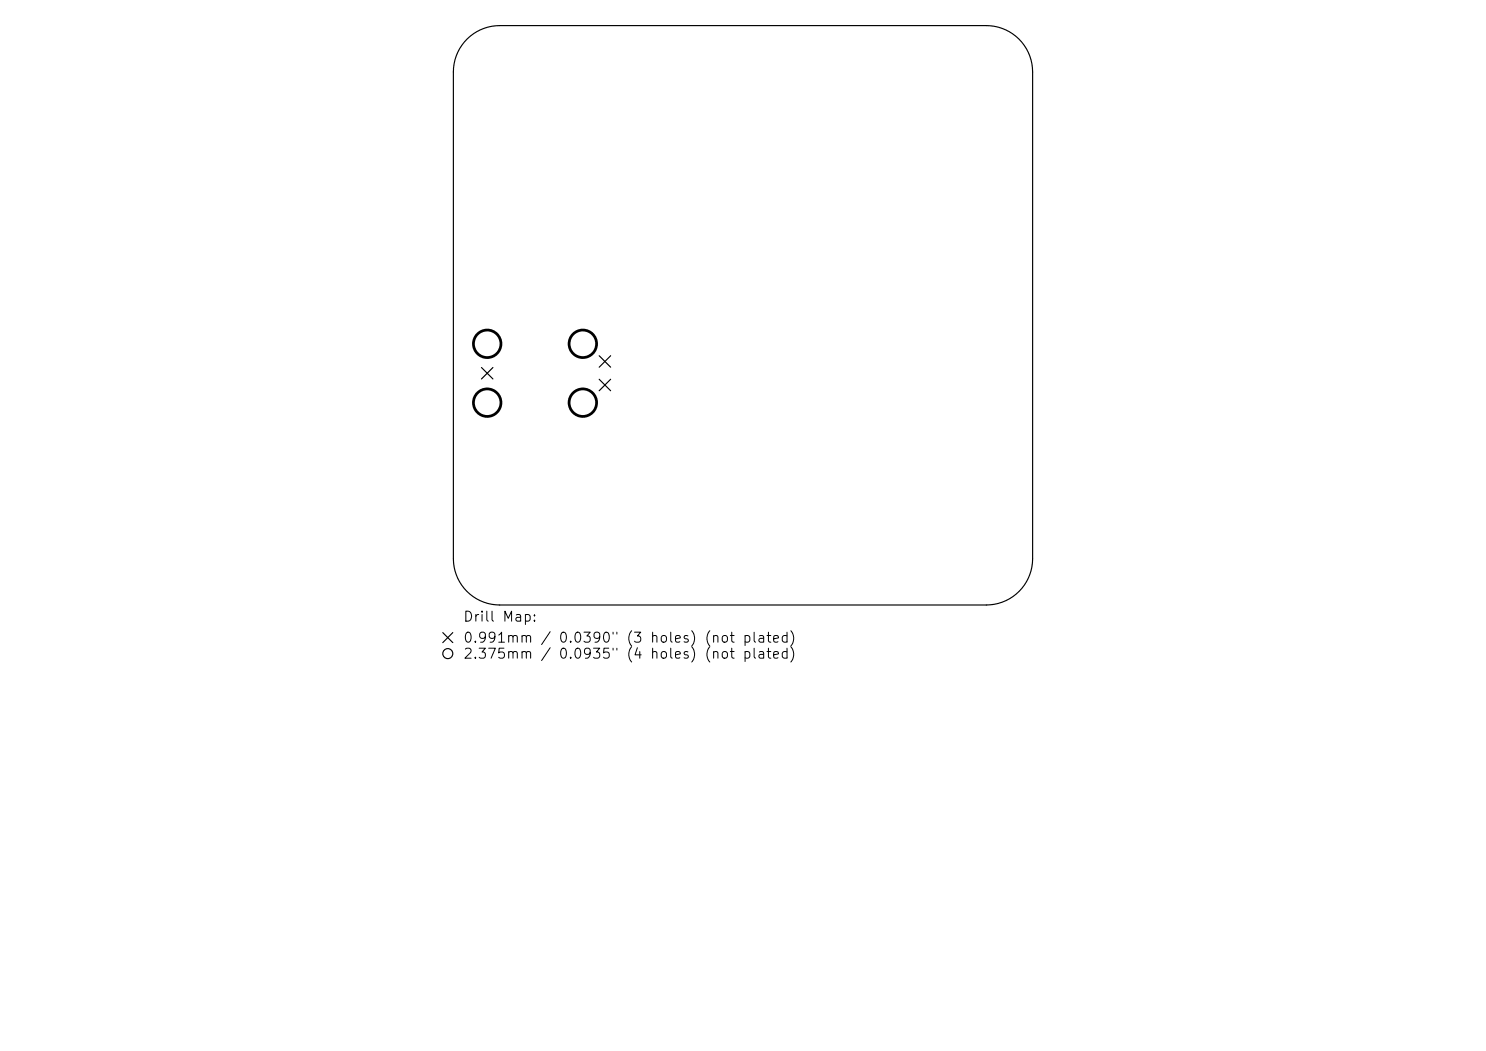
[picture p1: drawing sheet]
<svg xmlns="http://www.w3.org/2000/svg" width="297mm" height="210mm" viewBox="0 0 297 210" stroke-linecap="round" stroke-linejoin="round" font-family="sans-serif">
<defs><g id="words">
<g font-size="2">
<text x="92.4" y="124.7">Drill Map:</text>
<text x="92.4" y="128.9">0.991mm / 0.0390&quot; (3 holes) (not plated)</text>
<text x="92.4" y="132.1">2.375mm / 0.0935&quot; (4 holes) (not plated)</text>
</g>
</g></defs>
<g fill="none" stroke="#000" stroke-width=".23">
<path d="M93.3 7.8a9.3 9.3 0 0 1 6.6-2.7h97.2a9.3 9.3 0 0 1 9.3 9.3v97.2a9.3 9.3 0 0 1-9.3 9.3h-97.2a9.3 9.3 0 0 1-9.3-9.3v-97.2a9.3 9.3 0 0 1 2.7-6.6zM96.2 73.4l2.3 2.3M98.5 73.4l-2.3 2.3M119.8 71.1l2.2 2.3M119.8 75.8l2.2 2.3M122 71.1l-2.2 2.3M122 75.8l-2.2 2.3M88.5 126.4l2 2M90.5 126.4l-2 2"/>
<circle cx="89.5" cy="130.6" r="1"/>
</g>
<g fill="none" stroke="#000" stroke-width=".55">
<circle cx="97.4" cy="68.7" r="2.75"/>
<circle cx="116.5" cy="68.7" r="2.75"/>
<circle cx="97.4" cy="80.5" r="2.75"/>
<circle cx="116.5" cy="80.5" r="2.75"/>
</g>
<use href="#words"/>
</svg>
